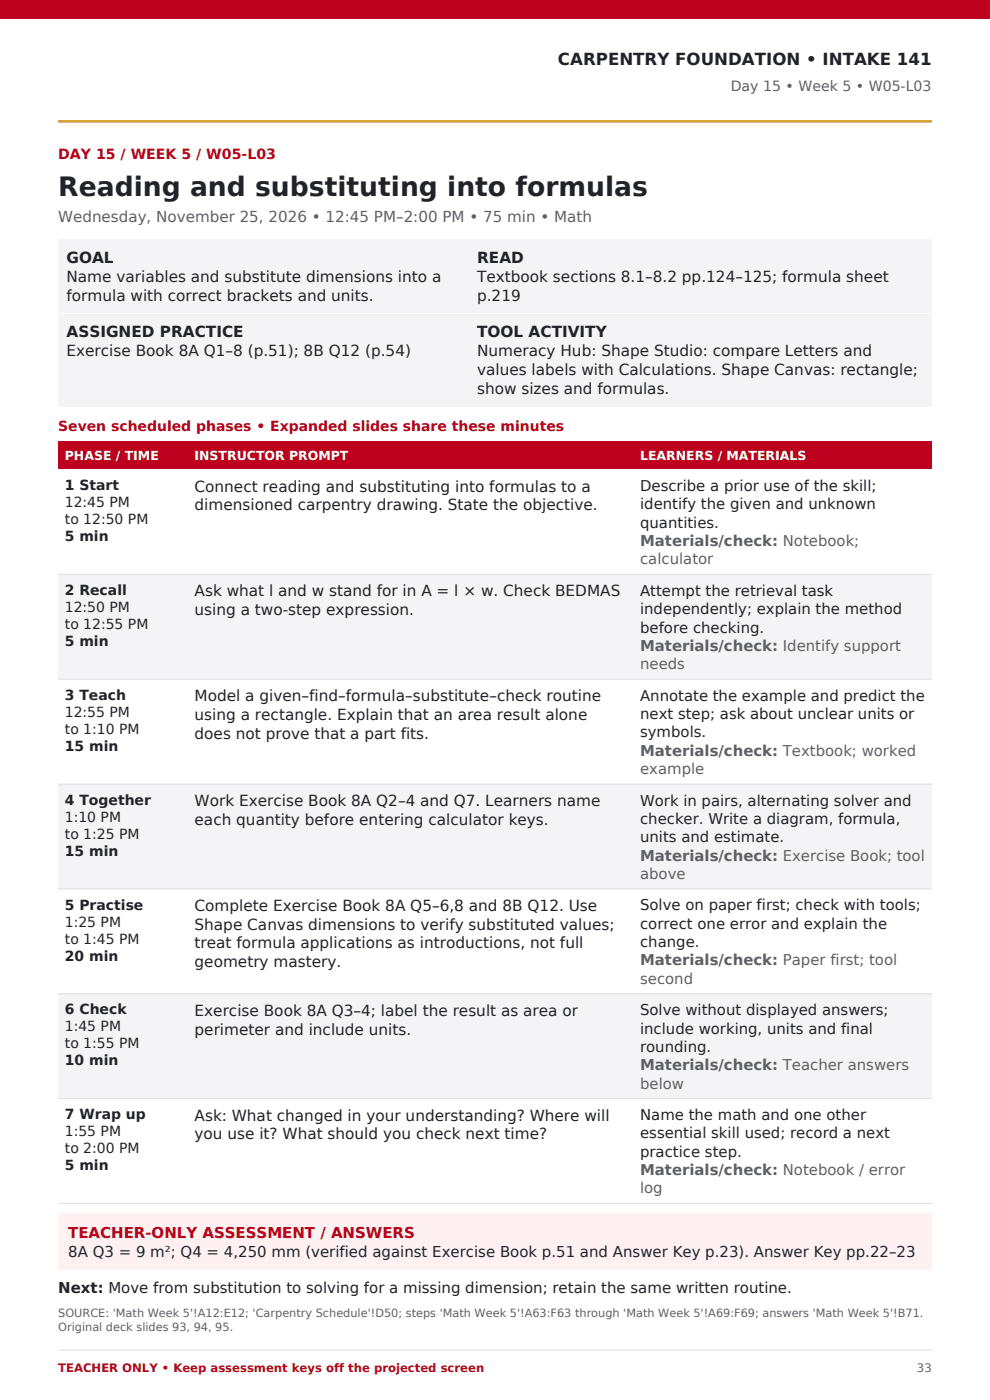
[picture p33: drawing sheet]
<svg xmlns="http://www.w3.org/2000/svg" width="210mm" height="297mm" viewBox="0 0 210 297" stroke-linecap="round" stroke-linejoin="round" font-family="sans-serif">
<defs><g id="words">
<text font-size="5.6" fill="#222329" x="12.3" y="41.5">Reading and substituting into formulas</text>
<text font-size="3.5" fill="#222329" x="118.4" y="13.8">CARPENTRY FOUNDATION • INTAKE 141</text>
<g font-size="3.2" fill="#5d6068">
<text x="12.3" y="47.2">Wednesday, November 25, 2026 • 12:45 PM–2:00 PM • 75 min • Math</text>
<text x="135.8" y="115.8">Materials/check: Notebook;</text>
<text x="135.8" y="119.7">calculator</text>
<text x="135.8" y="138.1">Materials/check: Identify support</text>
<text x="135.8" y="142">needs</text>
<text x="135.8" y="160.3">Materials/check: Textbook; worked</text>
<text x="135.8" y="164.2">example</text>
<text x="135.8" y="182.6">Materials/check: Exercise Book; tool</text>
<text x="135.8" y="186.4">above</text>
<text x="135.8" y="204.8">Materials/check: Paper first; tool</text>
<text x="135.8" y="208.7">second</text>
<text x="135.8" y="227">Materials/check: Teacher answers</text>
<text x="135.8" y="230.9">below</text>
<text x="135.8" y="249.3">Materials/check: Notebook / error</text>
<text x="135.8" y="253.2">log</text>
</g>
<g font-size="3.2" fill="#222329">
<text x="14.1" y="55.8">GOAL</text>
<text x="14.1" y="59.9">Name variables and substitute dimensions into a</text>
<text x="101.2" y="55.8">READ</text>
<text x="101.2" y="59.9">Textbook sections 8.1–8.2 pp.124–125; formula sheet</text>
<text x="14.1" y="63.9">formula with correct brackets and units.</text>
<text x="101.2" y="63.9">p.219</text>
<text x="14.1" y="71.5">ASSIGNED PRACTICE</text>
<text x="101.2" y="71.5">TOOL ACTIVITY</text>
<text x="14.1" y="75.6">Exercise Book 8A Q1–8 (p.51); 8B Q12 (p.54)</text>
<text x="101.2" y="75.6">Numeracy Hub: Shape Studio: compare Letters and</text>
<text x="101.2" y="79.6">values labels with Calculations. Shape Canvas: rectangle;</text>
<text x="101.2" y="83.7">show sizes and formulas.</text>
<text x="41.3" y="104.3">Connect reading and substituting into formulas to a</text>
<text x="135.8" y="104.2">Describe a prior use of the skill;</text>
<text x="41.3" y="108.3">dimensioned carpentry drawing. State the objective.</text>
<text x="135.8" y="108.1">identify the given and unknown</text>
<text x="135.8" y="112">quantities.</text>
<text x="41.3" y="126.5">Ask what l and w stand for in A = l × w. Check BEDMAS</text>
<text x="41.3" y="130.5">using a two-step expression.</text>
<text x="135.8" y="126.4">Attempt the retrieval task</text>
<text x="135.8" y="130.3">independently; explain the method</text>
<text x="135.8" y="134.2">before checking.</text>
<text x="41.3" y="148.8">Model a given–find–formula–substitute–check routine</text>
<text x="135.8" y="148.7">Annotate the example and predict the</text>
<text x="41.3" y="152.7">using a rectangle. Explain that an area result alone</text>
<text x="135.8" y="152.5">next step; ask about unclear units or</text>
<text x="41.3" y="156.7">does not prove that a part fits.</text>
<text x="135.8" y="156.4">symbols.</text>
<text x="41.3" y="171">Work Exercise Book 8A Q2–4 and Q7. Learners name</text>
<text x="135.8" y="170.9">Work in pairs, alternating solver and</text>
<text x="41.3" y="175">each quantity before entering calculator keys.</text>
<text x="135.8" y="174.8">checker. Write a diagram, formula,</text>
<text x="135.8" y="178.7">units and estimate.</text>
<text x="41.3" y="193.2">Complete Exercise Book 8A Q5–6,8 and 8B Q12. Use</text>
<text x="41.3" y="197.2">Shape Canvas dimensions to verify substituted values;</text>
<text x="135.8" y="193.1">Solve on paper first; check with tools;</text>
<text x="135.8" y="197">correct one error and explain the</text>
<text x="41.3" y="201.2">treat formula applications as introductions, not full</text>
<text x="135.8" y="200.9">change.</text>
<text x="41.3" y="205.2">geometry mastery.</text>
<text x="41.3" y="215.5">Exercise Book 8A Q3–4; label the result as area or</text>
<text x="135.8" y="215.4">Solve without displayed answers;</text>
<text x="41.3" y="219.5">perimeter and include units.</text>
<text x="135.8" y="219.3">include working, units and final</text>
<text x="135.8" y="223.2">rounding.</text>
<text x="41.3" y="237.7">Ask: What changed in your understanding? Where will</text>
<text x="135.8" y="237.6">Name the math and one other</text>
<text x="41.3" y="241.7">you use it? What should you check next time?</text>
<text x="135.8" y="241.5">essential skill used; record a next</text>
<text x="135.8" y="245.4">practice step.</text>
<text x="14.5" y="266.6">8A Q3 = 9 m²; Q4 = 4,250 mm (verified against Exercise Book p.51 and Answer Key p.23). Answer Key pp.22–23</text>
<text x="12.3" y="274.4">Next: Move from substitution to solving for a missing dimension; retain the same written routine.</text>
</g>
<text font-size="3.2" fill="#bd001d" x="14.5" y="262.7">TEACHER-ONLY ASSESSMENT / ANSWERS</text>
<text font-size="3" fill="#5d6068" x="155" y="19.4">Day 15 • Week 5 • W05-L03</text>
<g font-size="3" fill="#bd001d">
<text x="12.3" y="33.7">DAY 15 / WEEK 5 / W05-L03</text>
<text x="12.3" y="91.3">Seven scheduled phases • Expanded slides share these minutes</text>
</g>
<g font-size="3" fill="#222329">
<text x="13.8" y="104">1 Start</text>
<text x="13.8" y="107.6">12:45 PM</text>
<text x="13.8" y="111.2">to 12:50 PM</text>
<text x="13.8" y="114.8">5 min</text>
<text x="13.8" y="126.2">2 Recall</text>
<text x="13.8" y="129.8">12:50 PM</text>
<text x="13.8" y="133.5">to 12:55 PM</text>
<text x="13.8" y="137.1">5 min</text>
<text x="13.8" y="148.5">3 Teach</text>
<text x="13.8" y="152.1">12:55 PM</text>
<text x="13.8" y="155.7">to 1:10 PM</text>
<text x="13.8" y="159.3">15 min</text>
<text x="13.8" y="170.7">4 Together</text>
<text x="13.8" y="174.3">1:10 PM</text>
<text x="13.8" y="177.9">to 1:25 PM</text>
<text x="13.8" y="181.6">15 min</text>
<text x="13.8" y="193">5 Practise</text>
<text x="13.8" y="196.6">1:25 PM</text>
<text x="13.8" y="200.2">to 1:45 PM</text>
<text x="13.8" y="203.8">20 min</text>
<text x="13.8" y="215.2">6 Check</text>
<text x="13.8" y="218.8">1:45 PM</text>
<text x="13.8" y="222.4">to 1:55 PM</text>
<text x="13.8" y="226">10 min</text>
<text x="13.8" y="237.4">7 Wrap up</text>
<text x="13.8" y="241">1:55 PM</text>
<text x="13.8" y="244.7">to 2:00 PM</text>
<text x="13.8" y="248.3">5 min</text>
</g>
<g font-size="2.6" fill="#fff">
<text x="13.8" y="97.5">PHASE / TIME</text>
<text x="41.3" y="97.5">INSTRUCTOR PROMPT</text>
<text x="135.8" y="97.5">LEARNERS / MATERIALS</text>
</g>
<text font-size="2.5" fill="#bd001d" x="12.3" y="291">TEACHER ONLY • Keep assessment keys off the projected screen</text>
<text font-size="2.5" fill="#5d6068" x="194.5" y="291">33</text>
<g font-size="2.4" fill="#5d6068">
<text x="12.3" y="279.3">SOURCE: 'Math Week 5'!A12:E12; 'Carpentry Schedule'!D50; steps 'Math Week 5'!A63:F63 through 'Math Week 5'!A69:F69; answers 'Math Week 5'!B71.</text>
<text x="12.3" y="282.3">Original deck slides 93, 94, 95.</text>
</g>
</g></defs>
<path d="M0 0h210v3.9h-210z" fill-rule="evenodd" fill="#bd001d"/>
<path d="M12.3 25.8h185.4" fill="none" stroke="#d7a52b" stroke-width=".53"/>
<path d="M12.3 50.8h185.4v35.5h-185.4z" fill-rule="evenodd" fill="#f4f4f6"/>
<path d="M12.3 66.5h185.4" fill="none" stroke="#fff" stroke-width=".21"/>
<path d="M12.3 93.5h185.4v6.1h-185.4z" fill-rule="evenodd" fill="#bd001d"/>
<path d="M12.3 99.6h185.4v22.3h-185.4z" fill-rule="evenodd" fill="#fff"/>
<path d="M12.3 121.9h185.4v22.2h-185.4z" fill-rule="evenodd" fill="#f4f4f6"/>
<path d="M12.3 144.1h185.4v22.2h-185.4z" fill-rule="evenodd" fill="#fff"/>
<path d="M12.3 166.3h185.4v22.3h-185.4z" fill-rule="evenodd" fill="#f4f4f6"/>
<path d="M12.3 188.6h185.4v22.2h-185.4z" fill-rule="evenodd" fill="#fff"/>
<path d="M12.3 210.8h185.4v22.3h-185.4z" fill-rule="evenodd" fill="#f4f4f6"/>
<path d="M12.3 233.1h185.4v22.2h-185.4z" fill-rule="evenodd" fill="#fff"/>
<path d="M12.3 121.9h185.4M12.3 144.1h185.4M12.3 166.3h185.4M12.3 188.6h185.4M12.3 210.8h185.4M12.3 233.1h185.4M12.3 255.3h185.4" fill="none" stroke="#dddee2" stroke-width=".21"/>
<path d="M12.3 257.4h185.4v12.1h-185.4z" fill-rule="evenodd" fill="#fff0f2"/>
<path d="M12.3 286.4h185.4" fill="none" stroke="#dddee2" stroke-width=".21"/>
<use href="#words"/>
</svg>
